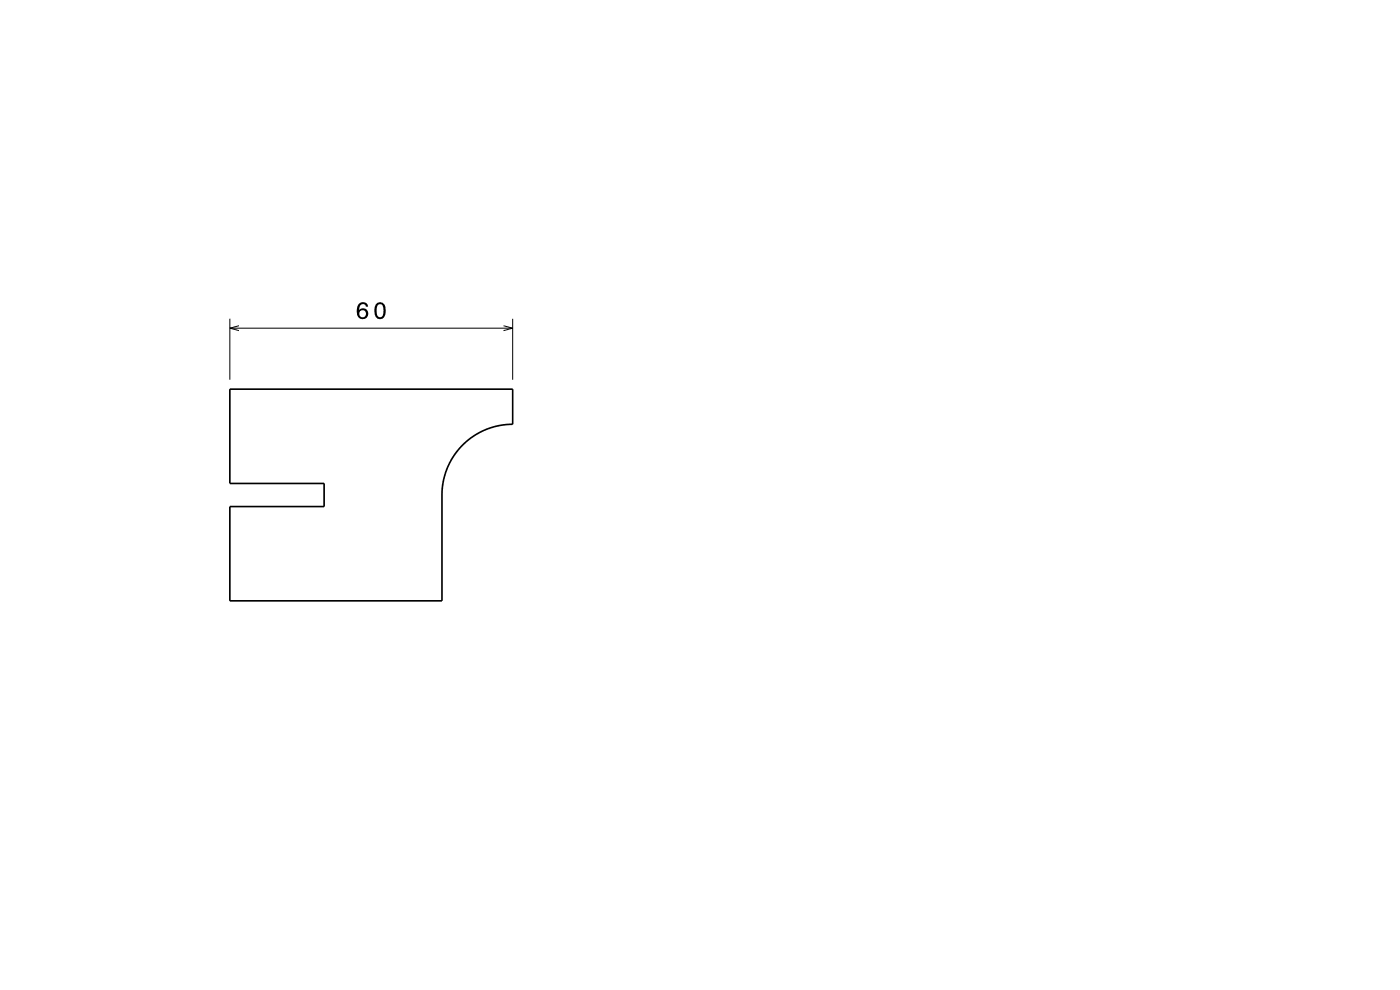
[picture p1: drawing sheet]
<svg xmlns="http://www.w3.org/2000/svg" width="297mm" height="210mm" viewBox="0 0 297 210" stroke-linecap="round" stroke-linejoin="round" font-family="sans-serif">
<path d="M48.8 67.6v13M48.8 69.6h60M50.7 69.1l-1.9 .5 1.9 .5M106.8 69.1l2 .5-2 .5M108.8 67.6v13" fill="none" stroke="#000" stroke-width=".21"/>
<path d="M48.8 82.6h60v7.4l-2.3 .2-2.2 .5-2.3 .9-1.9 1.2-1.9 1.6-1.3 1.5-1.3 1.9-1 2.2-.6 2.2-.2 2.2v23.1h-45v-20h20v-4.9h-20z" fill="none" stroke="#000" stroke-width=".35"/>
<path d="M76.2 64.4a2.39 2.39 0 0 0 .2 3.2 1.16 1.16 0 0 0 1.5-.3 1.16 1.16 0 0 0-.2-1.6 1.16 1.16 0 0 0-1.5 .1 1.02 1.02 0 0 1 .8-1.3 .58 .58 0 0 1 .6 .6h.5a1.11 1.11 0 0 0-.7-1 1.11 1.11 0 0 0-1.2 .3zM76.2 66.6a.75 .75 0 0 1 1.4 0 .75 .75 0 0 1-1.4 0zM79.7 64.6a2.67 2.67 0 0 0 .4 3 1.14 1.14 0 0 0 1.7-.9 2.31 2.31 0 0 0-.7-2.5l-.5-.1-.5 .1zM80.3 64.6h.7a2.38 2.38 0 0 1 0 2.6h-.7a2.38 2.38 0 0 1 0-2.6z" fill-rule="evenodd" fill="#000"/>
</svg>
